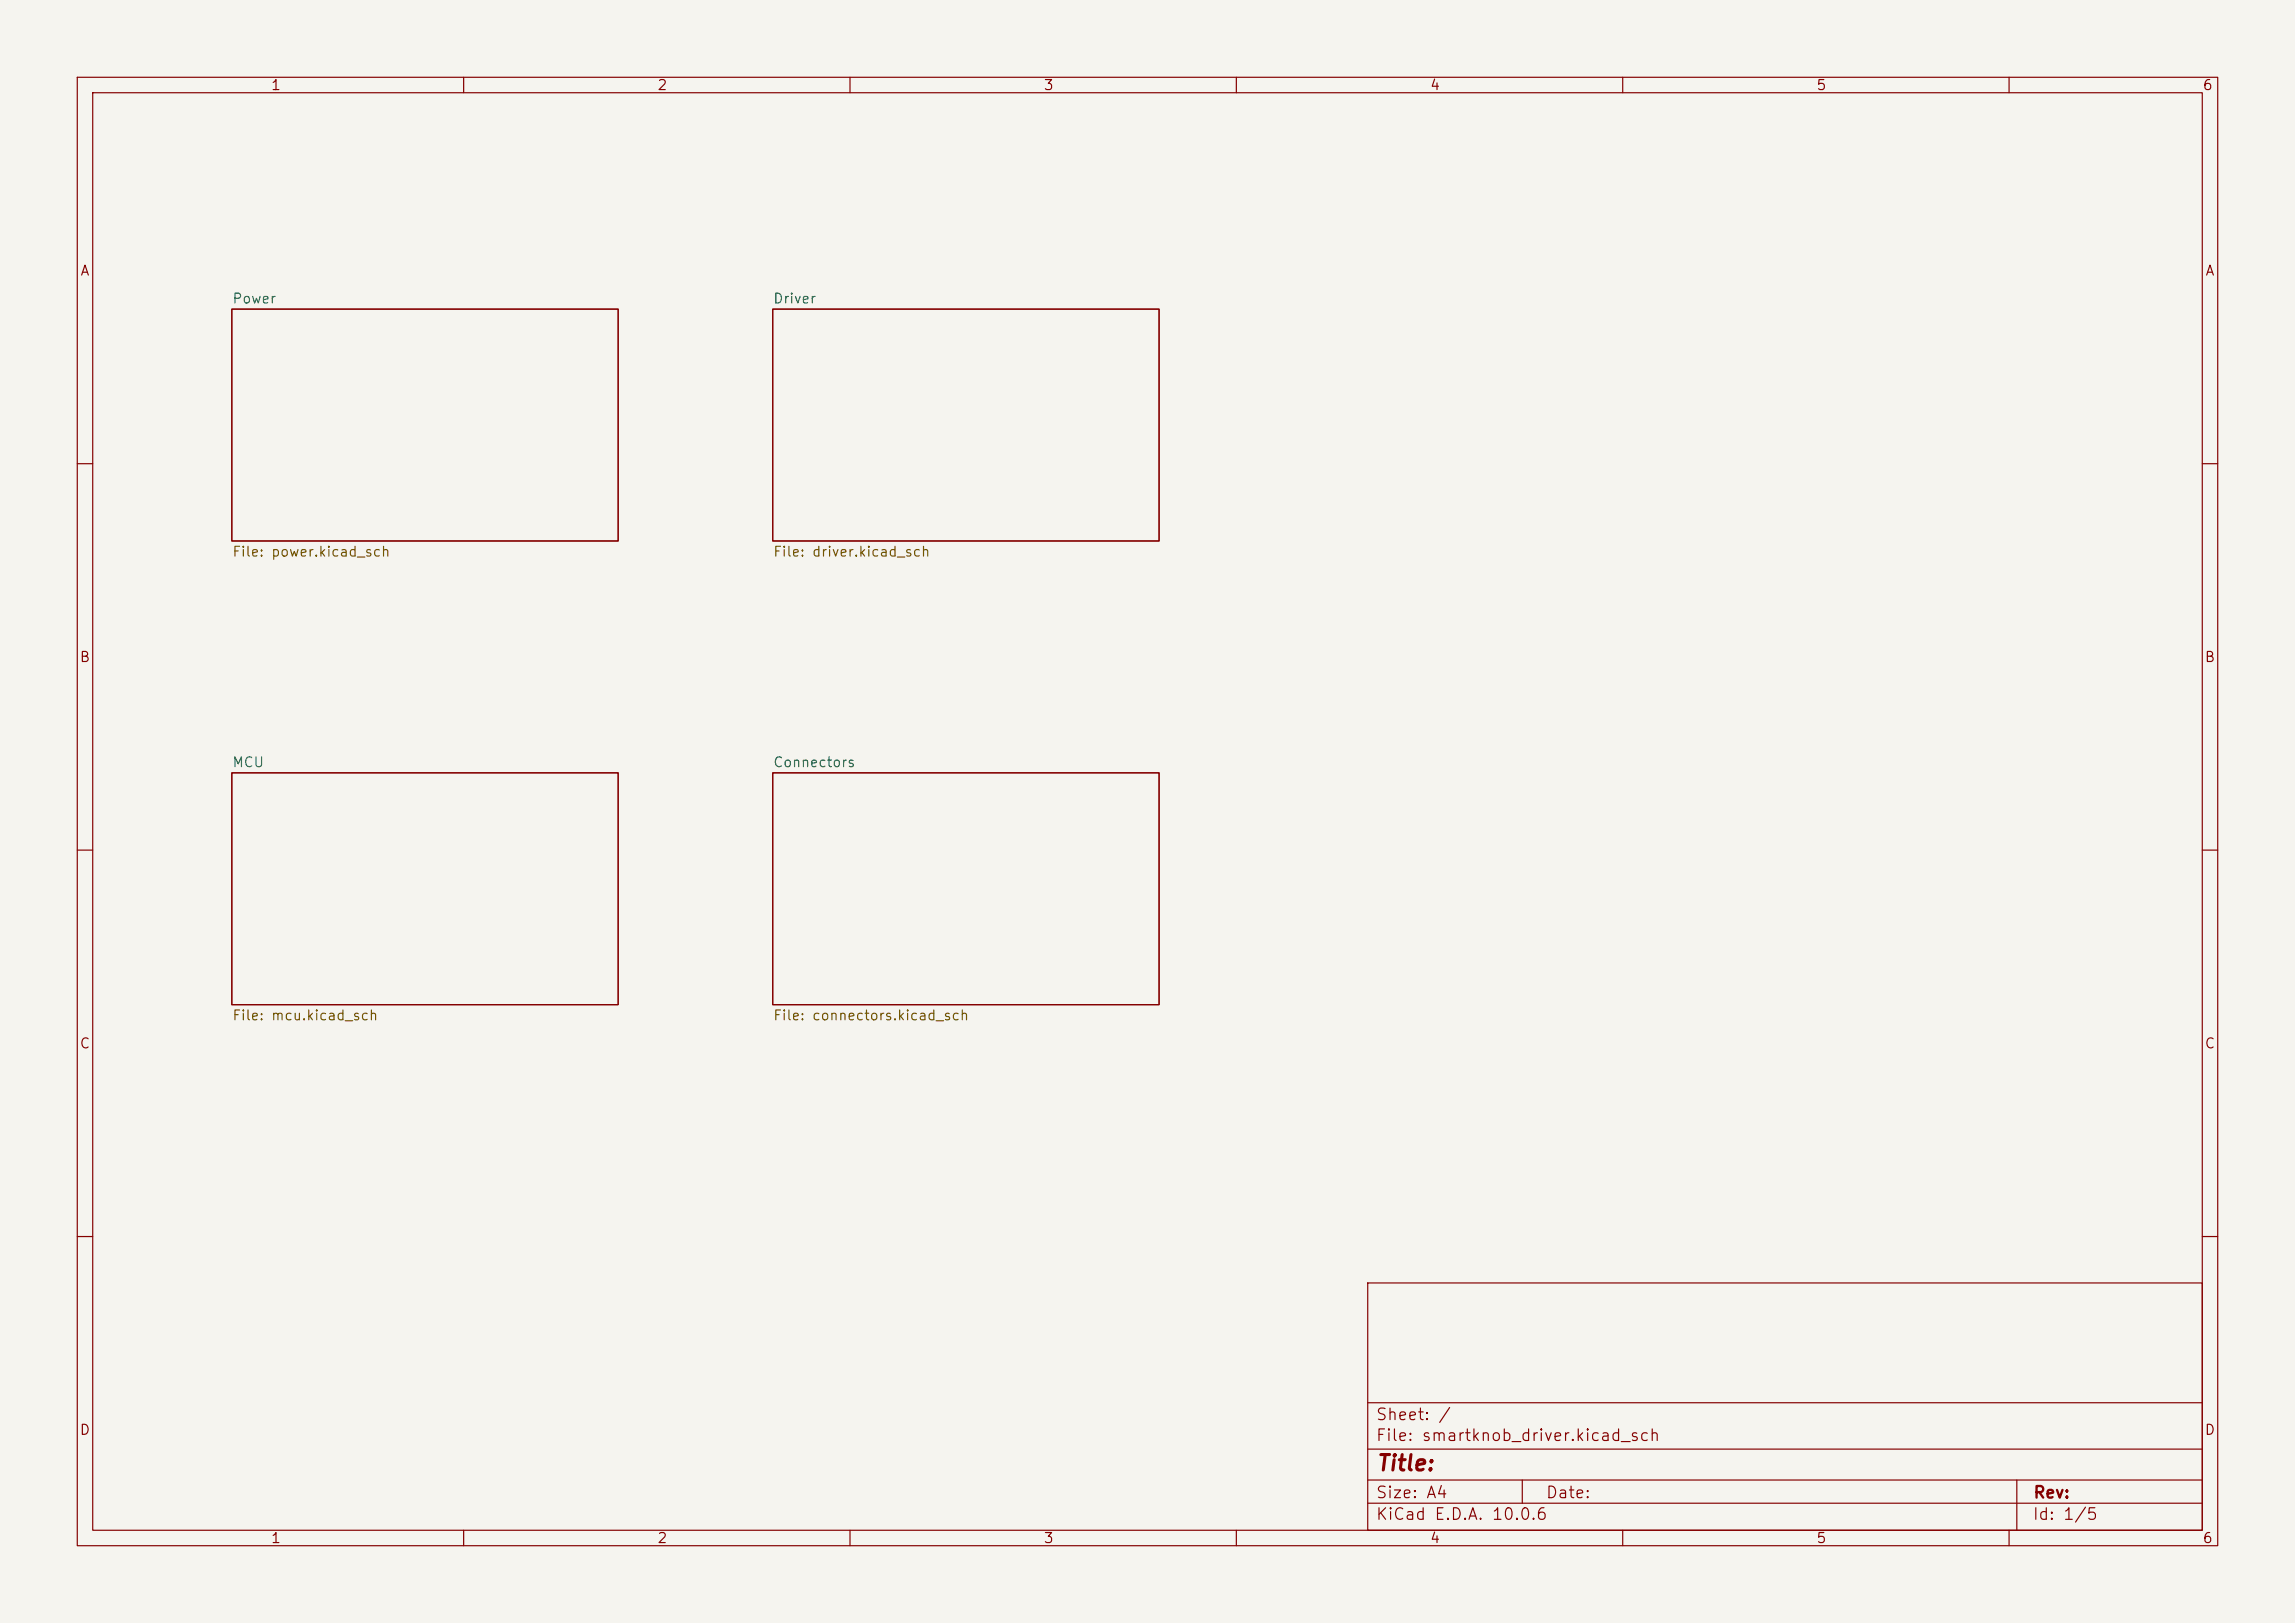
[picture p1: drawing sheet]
<svg xmlns="http://www.w3.org/2000/svg" width="297mm" height="210mm" viewBox="0 0 297 210" stroke-linecap="round" stroke-linejoin="round" font-family="sans-serif">
<defs><g id="words">
<text font-size="2" fill="#840000" x="178" y="190.8">Title:</text>
<g font-size="1.5" fill="#840000">
<text x="178" y="184.1">Sheet: /</text>
<text x="178" y="186.8">File: smartknob_driver.kicad_sch</text>
<text x="178" y="197">KiCad E.D.A. 10.0.6</text>
<text x="178" y="194.2">Size: A4</text>
<text x="200" y="194.2">Date:</text>
<text x="263" y="197">Id: 1/5</text>
<text x="263" y="194.2">Rev:</text>
</g>
<g font-size="1.3" fill="#840000">
<text x="35" y="12">1</text>
<text x="85" y="12">2</text>
<text x="135" y="12">3</text>
<text x="185" y="12">4</text>
<text x="235" y="12">5</text>
<text x="285" y="12">6</text>
<text x="10.3" y="36">A</text>
<text x="285.3" y="36">A</text>
<text x="10.2" y="86">B</text>
<text x="285.2" y="86">B</text>
<text x="10.2" y="136">C</text>
<text x="285.2" y="136">C</text>
<text x="10.2" y="186">D</text>
<text x="285.2" y="186">D</text>
<text x="35" y="200">1</text>
<text x="85" y="200">2</text>
<text x="135" y="200">3</text>
<text x="185" y="200">4</text>
<text x="235" y="200">5</text>
<text x="285" y="200">6</text>
</g>
<g font-size="1.3" fill="#006464">
<text x="30" y="39.6">Power</text>
<text x="100" y="39.6">Driver</text>
<text x="30" y="99.6">MCU</text>
<text x="100" y="99.6">Connectors</text>
</g>
<g font-size="1.3" fill="#725600">
<text x="30" y="72.3">File: power.kicad_sch</text>
<text x="100" y="72.3">File: driver.kicad_sch</text>
<text x="30" y="132.3">File: mcu.kicad_sch</text>
<text x="100" y="132.3">File: connectors.kicad_sch</text>
</g>
</g></defs>
<path d="M0 0h297v210h-297z" fill="#f5f4ef" stroke="#f5f4ef" stroke-width=".13"/>
<g fill="none" stroke="#840000" stroke-width=".15">
<path d="M10 10h277v190h-277zM12 12h273v186h-273zM60 10v2M110 10v2M160 10v2M210 10v2M260 10v2M30 40h50v30h-50zM100 40h50v30h-50zM10 60h2M285 60h2M10 110h2"/>
<path d="M30 100h50v30h-50zM100 100h50v30h-50zM285 110h2M10 160h2M177 166h108v32h-108zM285 160h2M60 198v2M110 198v2M160 198v2M177 194.5h108M177 191.5h108M177 187.5h108"/>
<path d="M177 181.5h108M197 191.5v3M210 198v2M260 198v2M261 191.5v6.5"/>
</g>
<use href="#words"/>
</svg>
